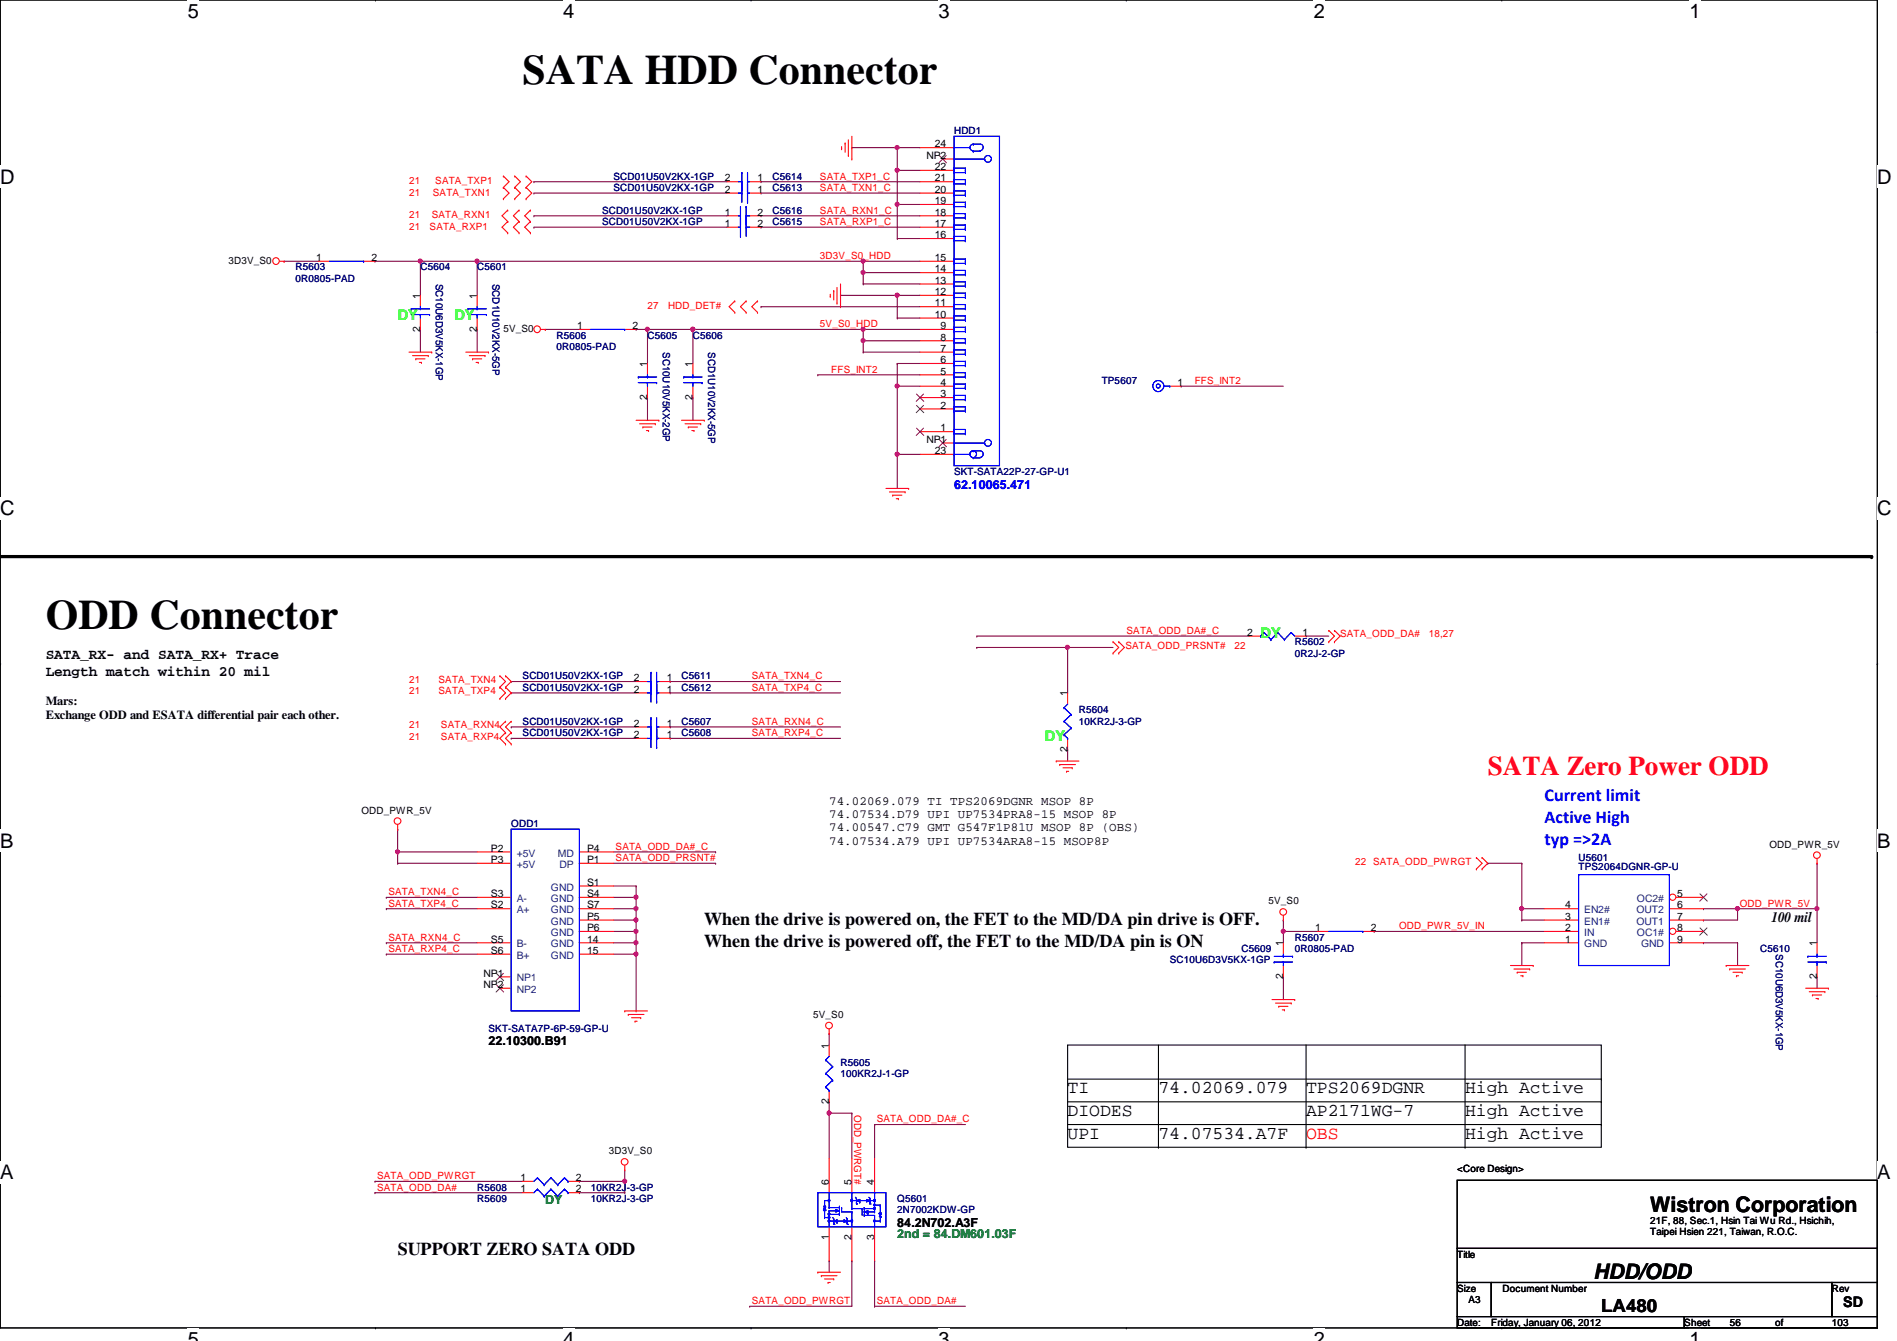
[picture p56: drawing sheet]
<svg xmlns="http://www.w3.org/2000/svg" width="297mm" height="210mm" viewBox="0 0 297 210" stroke-linecap="round" stroke-linejoin="round" font-family="sans-serif">
<defs><g id="words">
<g font-size="6.6">
<text x="81.8" y="13.1">SATA HDD Connector</text>
<text x="7.2" y="98.5">ODD Connector</text>
</g>
<text font-size="4.2" fill="#f00" x="233" y="121.2">SATA Zero Power ODD</text>
<g font-size="3.3">
<text x="258.4" y="189.7">Wistron Corporation</text>
<text x="249.5" y="200.2">HDD/ODD</text>
</g>
<g font-size="3.1">
<text x="29.4" y="2.8">5</text>
<text x="88.2" y="2.8">4</text>
<text x="147" y="2.8">3</text>
<text x="205.7" y="2.8">2</text>
<text x="264.5" y="2.8">1</text>
<text x="0" y="28.7">D</text>
<text x="294" y="28.7">D</text>
<text x="0" y="80.7">C</text>
<text x="294" y="80.7">C</text>
<text x="0" y="132.7">B</text>
<text x="294" y="132.7">B</text>
<text x="0" y="184.6">A</text>
<text x="294" y="184.6">A</text>
<text x="29.4" y="210.7">5</text>
<text x="88.2" y="210.7">4</text>
<text x="147" y="210.7">3</text>
<text x="205.7" y="210.7">2</text>
<text x="264.5" y="210.7">1</text>
</g>
<g font-size="2.8" fill="#00f">
<text x="241.8" y="125.4">Current limit</text>
<text x="241.8" y="128.9">Active High</text>
<text x="241.8" y="132.3">typ =&gt;2A</text>
</g>
<g font-size="2.8">
<text x="110.3" y="144.8">When the drive is powered on, the FET to the MD/DA pin drive is OFF.</text>
<text x="110.3" y="148.2">When the drive is powered off, the FET to the MD/DA pin is ON</text>
<text x="167.2" y="171.2">TI</text>
<text x="181.4" y="171.2">74.02069.079</text>
<text x="204.5" y="171.2">TPS2069DGNR</text>
<text x="229.4" y="171.2">High Active</text>
<text x="167.2" y="174.7">DIODES</text>
<text x="167.2" y="178.3">UPI</text>
<text x="181.4" y="178.3">74.07534.A7F</text>
<text x="204.5" y="174.7">AP2171WG-7</text>
<text x="229.4" y="174.7">High Active</text>
<text x="229.4" y="178.3">High Active</text>
<text x="62.3" y="196.4">SUPPORT ZERO SATA ODD</text>
<text x="250.7" y="205.3">LA480</text>
</g>
<text font-size="2.8" fill="#f00" x="204.5" y="178.3">OBS</text>
<g font-size="2.3" fill="#0f0">
<text x="62.3" y="50.1">DY</text>
<text x="71.2" y="50.1">DY</text>
<text x="197.4" y="99.9">DY</text>
<text x="163.6" y="115.9">DY</text>
</g>
<g font-size="2.3">
<text x="7.2" y="103.2">SATA_RX- and SATA_RX+ Trace</text>
<text x="7.2" y="105.7">Length match within 20 mil</text>
<text x="277.4" y="144.3">100 mil</text>
<text x="288.6" y="204.6">SD</text>
</g>
<text font-size="1.9" fill="#00f" x="149.4" y="76.5">62.10065.471</text>
<g font-size="1.9">
<text x="7.2" y="110.3">Mars:</text>
<text x="7.2" y="112.6">Exchange ODD and ESATA differential pair each other.</text>
<text x="129.8" y="126">74.02069.079 TI TPS2069DGNR MSOP 8P</text>
<text x="129.8" y="128.1">74.07534.D79 UPI UP7534PRA8-15 MSOP 8P</text>
<text x="129.8" y="130.1">74.00547.C79 GMT G547F1P81U MSOP 8P (OBS)</text>
<text x="129.8" y="132.2">74.07534.A79 UPI UP7534ARA8-15 MSOP8P</text>
<text x="76.5" y="163.6">22.10300.B91</text>
<text x="140.5" y="192.1">84.2N702.A3F</text>
</g>
<g font-size="1.9" fill="#008000">
<text x="85.4" y="188.5">DY</text>
<text x="140.5" y="193.8">2nd = 84.DM601.03F</text>
</g>
<g font-size="1.6">
<text x="146.4" y="23.1">24</text>
<text x="113.5" y="28.4">2</text>
<text x="118.6" y="28.4">1</text>
<text x="145.1" y="24.8">NP2</text>
<text x="146.4" y="28.4">21</text>
<text x="146.4" y="26.6">22</text>
<text x="113.5" y="30.2">2</text>
<text x="113.5" y="35.5">1</text>
<text x="113.5" y="33.7">1</text>
<text x="118.6" y="30.2">1</text>
<text x="118.6" y="35.5">2</text>
<text x="118.6" y="33.7">2</text>
<text x="146.4" y="35.5">17</text>
<text x="146.4" y="33.7">18</text>
<text x="146.4" y="32">19</text>
<text x="146.4" y="30.2">20</text>
<text x="35.8" y="41.3">3D3V_S0</text>
<text x="49.5" y="40.9">1</text>
<text x="58.2" y="40.9">2</text>
<text x="146.4" y="40.9">15</text>
<text x="146.4" y="37.3">16</text>
<text x="65.8" y="46.8" transform="rotate(-90 65.8 46.8)">1</text>
<text x="74.7" y="46.8" transform="rotate(-90 74.7 46.8)">1</text>
<text x="146.4" y="48">11</text>
<text x="146.4" y="46.2">12</text>
<text x="146.4" y="44.4">13</text>
<text x="146.4" y="42.6">14</text>
<text x="65.8" y="51.9" transform="rotate(-90 65.8 51.9)">2</text>
<text x="74.7" y="51.9" transform="rotate(-90 74.7 51.9)">2</text>
<text x="78.8" y="51.9">5V_S0</text>
<text x="90.4" y="51.5">1</text>
<text x="99.1" y="51.5">2</text>
<text x="146.4" y="49.7">10</text>
<text x="147.3" y="53.3">8</text>
<text x="147.3" y="51.5">9</text>
<text x="101.3" y="57.4" transform="rotate(-90 101.3 57.4)">1</text>
<text x="108.5" y="57.4" transform="rotate(-90 108.5 57.4)">1</text>
<text x="147.3" y="58.6">5</text>
<text x="147.3" y="56.9">6</text>
<text x="147.3" y="55.1">7</text>
<text x="101.3" y="62.6" transform="rotate(-90 101.3 62.6)">2</text>
<text x="108.5" y="62.6" transform="rotate(-90 108.5 62.6)">2</text>
<text x="147.3" y="64">2</text>
<text x="147.3" y="62.2">3</text>
<text x="147.3" y="60.4">4</text>
<text x="184.4" y="60.4">1</text>
<text x="145.1" y="69.3">NP1</text>
<text x="146.4" y="71.1">23</text>
<text x="147.3" y="67.5">1</text>
<text x="195.3" y="99.5">2</text>
<text x="204" y="99.5">1</text>
<text x="99.3" y="106.6">2</text>
<text x="104.4" y="106.6">1</text>
<text x="99.3" y="113.7">2</text>
<text x="99.3" y="108.4">2</text>
<text x="104.4" y="113.7">1</text>
<text x="104.4" y="108.4">1</text>
<text x="167.1" y="109" transform="rotate(-90 167.1 109)">1</text>
<text x="99.3" y="115.5">2</text>
<text x="104.4" y="115.5">1</text>
<text x="167.1" y="117.7" transform="rotate(-90 167.1 117.7)">2</text>
<text x="56.6" y="127.3">ODD_PWR_5V</text>
<text x="76.9" y="133.3">P2</text>
<text x="76.9" y="135.1">P3</text>
<text x="91.9" y="135.1">P1</text>
<text x="91.9" y="133.3">P4</text>
<text x="277.1" y="132.7">ODD_PWR_5V</text>
<text x="76.9" y="142.2">S2</text>
<text x="76.9" y="140.4">S3</text>
<text x="91.9" y="138.6">S1</text>
<text x="91.9" y="140.4">S4</text>
<text x="91.9" y="142.2">S7</text>
<text x="91.9" y="144">P5</text>
<text x="198.6" y="141.6">5V_S0</text>
<text x="245.1" y="144">3</text>
<text x="245.1" y="142.2">4</text>
<text x="262.6" y="144">7</text>
<text x="262.6" y="142.2">6</text>
<text x="262.6" y="140.4">5</text>
<text x="76.9" y="147.5">S5</text>
<text x="76.9" y="149.3">S6</text>
<text x="91.9" y="145.8">P6</text>
<text x="91.9" y="147.5">14</text>
<text x="91.9" y="149.3">15</text>
<text x="200.9" y="148.1" transform="rotate(-90 200.9 148.1)">1</text>
<text x="205.9" y="145.8">1</text>
<text x="214.6" y="145.8">2</text>
<text x="245.1" y="147.5">1</text>
<text x="245.1" y="145.8">2</text>
<text x="262.6" y="145.8">8</text>
<text x="262.6" y="147.5">9</text>
<text x="284.5" y="148.1" transform="rotate(-90 284.5 148.1)">1</text>
<text x="75.7" y="152.9">NP1</text>
<text x="75.7" y="154.6">NP2</text>
<text x="200.9" y="153.2" transform="rotate(-90 200.9 153.2)">2</text>
<text x="284.5" y="153.2" transform="rotate(-90 284.5 153.2)">2</text>
<text x="127.3" y="159.3">5V_S0</text>
<text x="129.8" y="164.1" transform="rotate(-90 129.8 164.1)">1</text>
<text x="129.8" y="172.8" transform="rotate(-90 129.8 172.8)">2</text>
<text x="81.5" y="184.9">1</text>
<text x="90.2" y="184.9">2</text>
<text x="95.3" y="180.7">3D3V_S0</text>
<text x="129.8" y="185.5" transform="rotate(-90 129.8 185.5)">6</text>
<text x="133.3" y="185.5" transform="rotate(-90 133.3 185.5)">5</text>
<text x="136.9" y="185.5" transform="rotate(-90 136.9 185.5)">4</text>
<text x="228.2" y="183.5">&lt;Core Design&gt;</text>
<text x="81.5" y="186.6">1</text>
<text x="90.2" y="186.6">2</text>
<text x="258.4" y="191.5">21F, 88, Sec.1, Hsin Tai Wu Rd., Hsichih,</text>
<text x="129.8" y="194.1" transform="rotate(-90 129.8 194.1)">1</text>
<text x="133.3" y="194.1" transform="rotate(-90 133.3 194.1)">2</text>
<text x="136.9" y="194.1" transform="rotate(-90 136.9 194.1)">3</text>
<text x="228.2" y="196.8">Title</text>
<text x="258.4" y="193.3">Taipei Hsien 221, Taiwan, R.O.C.</text>
<text x="228.2" y="202.2">Size</text>
<text x="230" y="204">A3</text>
<text x="235.3" y="202.2">Document Number</text>
<text x="286.8" y="202.2">Rev</text>
<text x="228.2" y="207.5">Date:</text>
<text x="233.5" y="207.5">Friday, January 06, 2012</text>
<text x="263.7" y="207.5">Sheet</text>
<text x="270.8" y="207.5">56</text>
<text x="278" y="207.5">of</text>
<text x="286.8" y="207.5">103</text>
</g>
<g font-size="1.6" fill="#000080">
<text x="149.4" y="21">HDD1</text>
<text x="96.1" y="28.1">SCD01U50V2KX-1GP</text>
<text x="96.1" y="29.9">SCD01U50V2KX-1GP</text>
<text x="120.9" y="28.1">C5614</text>
<text x="120.9" y="29.9">C5613</text>
<text x="94.3" y="35.2">SCD01U50V2KX-1GP</text>
<text x="94.3" y="33.4">SCD01U50V2KX-1GP</text>
<text x="120.9" y="35.2">C5615</text>
<text x="120.9" y="33.4">C5616</text>
<text x="46.3" y="42.3">R5603</text>
<text x="46.3" y="44.1">0R0805-PAD</text>
<text x="65.8" y="42.3">C5604</text>
<text x="68.2" y="44.4" transform="rotate(90 68.2 44.4)">SC10U6D3V5KX-1GP</text>
<text x="74.7" y="42.3">C5601</text>
<text x="77.1" y="44.4" transform="rotate(90 77.1 44.4)">SCD1U10V2KX-5GP</text>
<text x="87.2" y="53">R5606</text>
<text x="101.4" y="53">C5605</text>
<text x="108.5" y="53">C5606</text>
<text x="87.2" y="54.8">0R0805-PAD</text>
<text x="103.8" y="55.1" transform="rotate(90 103.8 55.1)">SC10U10V5KX-2GP</text>
<text x="110.9" y="55.1" transform="rotate(90 110.9 55.1)">SCD1U10V2KX-5GP</text>
<text x="172.5" y="60.1">TP5607</text>
<text x="149.4" y="74.3">SKT-SATA22P-27-GP-U1</text>
<text x="202.7" y="101">R5602</text>
<text x="81.8" y="106.3">SCD01U50V2KX-1GP</text>
<text x="106.7" y="106.3">C5611</text>
<text x="202.7" y="102.8">0R2J-2-GP</text>
<text x="81.8" y="113.5">SCD01U50V2KX-1GP</text>
<text x="81.8" y="108.1">SCD01U50V2KX-1GP</text>
<text x="106.7" y="113.5">C5607</text>
<text x="106.7" y="108.1">C5612</text>
<text x="168.9" y="111.7">R5604</text>
<text x="168.9" y="113.5">10KR2J-3-GP</text>
<text x="81.8" y="115.2">SCD01U50V2KX-1GP</text>
<text x="106.7" y="115.2">C5608</text>
<text x="80" y="129.5">ODD1</text>
<text x="247.2" y="134.8">U5601</text>
<text x="247.2" y="136.2">TPS2064DGNR-GP-U</text>
<text x="194.4" y="149">C5609</text>
<text x="202.7" y="147.2">R5607</text>
<text x="202.7" y="149">0R0805-PAD</text>
<text x="275.6" y="149">C5610</text>
<text x="278" y="149.4" transform="rotate(90 278 149.4)">SC10U6D3V5KX-1GP</text>
<text x="183.2" y="150.8">SC10U6D3V5KX-1GP</text>
<text x="76.5" y="161.5">SKT-SATA7P-6P-59-GP-U</text>
<text x="131.6" y="166.8">R5605</text>
<text x="131.6" y="168.6">100KR2J-1-GP</text>
<text x="74.7" y="188.1">R5609</text>
<text x="74.7" y="186.4">R5608</text>
<text x="92.5" y="188.1">10KR2J-3-GP</text>
<text x="92.5" y="186.4">10KR2J-3-GP</text>
<text x="140.5" y="188.1">Q5601</text>
<text x="140.5" y="189.9">2N7002KDW-GP</text>
</g>
<g font-size="1.6" fill="#f00">
<text x="64" y="28.8">21</text>
<text x="68.2" y="28.8">SATA_TXP1</text>
<text x="128.4" y="29.9">SATA_TXN1_C</text>
<text x="128.4" y="28.1">SATA_TXP1_C</text>
<text x="64" y="30.6">21</text>
<text x="64" y="34.2">21</text>
<text x="64" y="35.9">21</text>
<text x="67.3" y="35.9">SATA_RXP1</text>
<text x="67.6" y="34.2">SATA_RXN1</text>
<text x="67.8" y="30.6">SATA_TXN1</text>
<text x="128.4" y="33.4">SATA_RXN1_C</text>
<text x="128.4" y="35.2">SATA_RXP1_C</text>
<text x="128.4" y="40.6">3D3V_S0_HDD</text>
<text x="101.4" y="48.4">27</text>
<text x="104.6" y="48.4">HDD_DET#</text>
<text x="128.4" y="51.2">5V_S0_HDD</text>
<text x="130.2" y="58.3">FFS_INT2</text>
<text x="187.1" y="60.1">FFS_INT2</text>
<text x="176.2" y="101.6">SATA_ODD_PRSNT#</text>
<text x="176.4" y="99.2">SATA_ODD_DA#_C</text>
<text x="193.3" y="101.6">22</text>
<text x="209.8" y="99.8">SATA_ODD_DA#</text>
<text x="223.7" y="99.8">18,27</text>
<text x="64" y="106.9">21</text>
<text x="68.7" y="106.9">SATA_TXN4</text>
<text x="117.7" y="106.3">SATA_TXN4_C</text>
<text x="64" y="108.7">21</text>
<text x="68.7" y="108.7">SATA_TXP4</text>
<text x="117.7" y="113.5">SATA_RXN4_C</text>
<text x="117.7" y="108.1">SATA_TXP4_C</text>
<text x="64" y="114">21</text>
<text x="64" y="115.8">21</text>
<text x="69" y="114">SATA_RXN4</text>
<text x="69" y="115.8">SATA_RXP4</text>
<text x="117.7" y="115.2">SATA_RXP4_C</text>
<text x="96.4" y="134.8">SATA_ODD_PRSNT#</text>
<text x="96.4" y="133">SATA_ODD_DA#_C</text>
<text x="212.2" y="135.3">22 SATA_ODD_PWRGT</text>
<text x="60.8" y="140.1">SATA_TXN4_C</text>
<text x="60.8" y="141.9">SATA_TXP4_C</text>
<text x="272.4" y="141.9">ODD_PWR_5V</text>
<text x="60.8" y="149">SATA_RXP4_C</text>
<text x="60.8" y="147.2">SATA_RXN4_C</text>
<text x="219.1" y="145.5">ODD_PWR_5V_IN</text>
<text x="133.7" y="174.6" transform="rotate(90 133.7 174.6)">ODD_PWRGT#</text>
<text x="137.3" y="175.7">SATA_ODD_DA#_C</text>
<text x="59.1" y="184.6">SATA_ODD_PWRGT</text>
<text x="59.1" y="186.4">SATA_ODD_DA#</text>
<text x="117.7" y="204.1">SATA_ODD_PWRGT</text>
<text x="137.3" y="204.1">SATA_ODD_DA#</text>
</g>
<g font-size="1.6" fill="#004080">
<text x="80.9" y="134.1">+5V</text>
<text x="80.9" y="135.8">+5V</text>
<text x="87.4" y="134.1">MD</text>
<text x="87.6" y="135.8">DP</text>
<text x="80.9" y="143">A+</text>
<text x="80.9" y="141.2">A-</text>
<text x="86.3" y="139.4">GND</text>
<text x="86.3" y="141.2">GND</text>
<text x="86.3" y="143">GND</text>
<text x="248.1" y="143">EN2#</text>
<text x="256.2" y="143">OUT2</text>
<text x="256.3" y="141.2">OC2#</text>
<text x="80.9" y="148.3">B-</text>
<text x="86.3" y="144.7">GND</text>
<text x="86.3" y="146.5">GND</text>
<text x="86.3" y="148.3">GND</text>
<text x="248.1" y="148.3">GND</text>
<text x="248.1" y="146.5">IN</text>
<text x="248.1" y="144.7">EN1#</text>
<text x="256.2" y="144.7">OUT1</text>
<text x="256.3" y="146.5">OC1#</text>
<text x="257" y="148.3">GND</text>
<text x="80.9" y="150.1">B+</text>
<text x="80.9" y="153.6">NP1</text>
<text x="80.9" y="155.4">NP2</text>
<text x="86.3" y="150.1">GND</text>
</g>
</g></defs>
<path d="M0 0h294v207.9h-294z" fill="none" stroke="#000" stroke-width=".17"/>
<g fill="#fff">
<path d="M29.4 0h1.8v3.5h-1.8z"/>
<path d="M29.4 207.9h1.8v2h-1.8z"/>
</g>
<path d="M58.8 0h.1M58.8 207.9h.1" fill="none" stroke="#000" stroke-width=".17"/>
<g fill="#fff">
<path d="M88.2 0h1.7v3.5h-1.7z"/>
<path d="M88.2 207.9h1.7v2h-1.7z"/>
</g>
<path d="M117.6 0h.1M117.6 207.9h.1" fill="none" stroke="#000" stroke-width=".17"/>
<g fill="#fff">
<path d="M147 0h1.7v3.5h-1.7z"/>
<path d="M147 207.9h1.7v2h-1.7z"/>
</g>
<path d="M176.4 0h.1M176.4 207.9h.1" fill="none" stroke="#000" stroke-width=".17"/>
<g fill="#fff">
<path d="M205.7 0h1.8v3.5h-1.8z"/>
<path d="M205.7 207.9h1.8v2h-1.8z"/>
</g>
<path d="M235.2 0h.1M235.2 207.9h.1" fill="none" stroke="#000" stroke-width=".17"/>
<g fill="#fff">
<path d="M264.5 0h1.8v3.5h-1.8z"/>
<path d="M264.5 207.9h1.8v2h-1.8z"/>
<path d="M0 26h2.3v3.4h-2.3z"/>
<path d="M294 26h2.2v3.4h-2.2z"/>
<path d="M0 77.9h2.3v3.5h-2.3z"/>
<path d="M294 77.9h2.2v3.5h-2.2z"/>
</g>
<path d="M0 51.9h.1M294 51.9h.1" fill="none" stroke="#000" stroke-width=".17"/>
<g fill="#fff">
<path d="M0 129.9h2.1v3.4h-2.1z"/>
<path d="M294 129.9h2v3.4h-2z"/>
</g>
<path d="M0 103.9h.1M294 103.9h.1" fill="none" stroke="#000" stroke-width=".17"/>
<path d="M0 103.9h.1M294 103.9h.1" fill="none" stroke="#000" stroke-width=".16"/>
<g fill="#fff">
<path d="M0 181.8h2.1v3.5h-2.1z"/>
<path d="M294 181.8h2v3.5h-2z"/>
</g>
<path d="M0 155.9h.1M294 155.9h.1" fill="none" stroke="#000" stroke-width=".17"/>
<path d="M90.7 184.9h.1M90.7 184.9h7.1" fill="none" stroke="#800040" stroke-width=".17"/>
<circle cx="97.8" cy="184.9" r=".32" fill="#f0f"/>
<circle cx="97.8" cy="184.9" r=".32" fill="none" stroke="#f0f" stroke-width=".17"/>
<path d="M238.3 142.2h.1M238.3 142.2h3.5M58.7 184.9h.1M58.7 184.9h23.1M90.7 186.7h.1M90.7 186.7h7.1M97.8 184.9h.1M97.8 186.7h.1M97.8 183.1v3.6" fill="none" stroke="#800040" stroke-width=".17"/>
<circle cx="238.3" cy="142.2" r=".32" fill="#f0f"/>
<circle cx="238.3" cy="142.2" r=".32" fill="none" stroke="#f0f" stroke-width=".17"/>
<path d="M238.3 135.1h.1M238.3 135.1v7.1M266.7 142.2h.1M266.7 142.2h5.4" fill="none" stroke="#800040" stroke-width=".17"/>
<circle cx="272" cy="142.2" r=".32" fill="#f0f"/>
<circle cx="272" cy="142.2" r=".32" fill="none" stroke="#f0f" stroke-width=".17"/>
<g fill="none" stroke="#800040" stroke-width=".17">
<path d="M201 152.9h.1M201 152.9v3.6M238.3 147.6h.1M238.3 147.6h3.5M238.3 147.6v3.5M266.7 144h.1M272.1 142.2h.1M272.1 142.2v1.8h-5.4M284.5 152.9h.1M284.5 142.2h.1M284.5 142.2v5.4M284.5 152.9v1.8"/>
<path d="M136.9 176h.1M136.9 176v5.4M136.9 176h14.3"/>
</g>
<circle cx="284.5" cy="142.2" r=".32" fill="#f0f"/>
<circle cx="284.5" cy="142.2" r=".32" fill="none" stroke="#f0f" stroke-width=".17"/>
<g fill="none" stroke="#800040" stroke-width=".17">
<path d="M233 135.1h.1M233 135.1h5.3M272.1 142.2h.1M272.1 142.2h12.4M129.8 174.2h.1M129.8 174.2v7.2M129.8 197.4h.1M129.8 197.4v1.7M133.4 197.4h.1M133.4 197.4v7.1h-16M136.9 197.4h.1M136.9 197.4v7.1"/>
<path d="M117.4 204.5h.1M136.9 204.5h.1M136.9 204.5h14.3"/>
</g>
<circle cx="129.8" cy="174.2" r=".32" fill="#f0f"/>
<circle cx="129.8" cy="174.2" r=".32" fill="none" stroke="#f0f" stroke-width=".17"/>
<g fill="none" stroke="#800040" stroke-width=".17">
<path d="M152.9 101.3h.1M152.9 101.3h21.4M167.2 117.3h.1M167.2 101.3h.1M167.2 101.3v7.2M167.2 117.3v1.8M284.5 135.1h.1M284.5 135.1v7.1M129.8 174.2h.1M129.8 172.5h.1M129.8 161.8h.1M129.8 174.2h3.6"/>
<path d="M129.8 161.8v1.8M129.8 172.5v1.7M133.4 174.2h.1M133.4 174.2v7.2"/>
</g>
<circle cx="167.1" cy="101.3" r=".32" fill="#f0f"/>
<circle cx="167.1" cy="101.3" r=".32" fill="none" stroke="#f0f" stroke-width=".17"/>
<g fill="none" stroke="#800040" stroke-width=".17">
<path d="M152.9 99.6h.1M152.9 99.6h42.7M204.5 99.6h.1M204.5 99.6h3.6M80 113.8h.1M80 115.6h.1M80 106.7h.1M80 108.5h.1M80 113.8h19.6M80 115.6h19.6M80 106.7h19.6M80 108.5h19.6"/>
<path d="M104.9 115.6h.1M104.9 113.8h.1M104.9 106.7h.1M104.9 108.5h.1M104.9 113.8h26.7M104.9 115.6h26.7M104.9 106.7h26.7M104.9 108.5h26.7M62.3 133.3h.1M62.3 133.3h12.4"/>
</g>
<circle cx="62.2" cy="133.3" r=".32" fill="#f0f"/>
<circle cx="62.2" cy="133.3" r=".32" fill="none" stroke="#f0f" stroke-width=".17"/>
<path d="M62.3 129.8h.1M62.3 135.1h.1M62.3 133.3h.1M62.3 129.8v5.3M62.3 135.1h12.4M96.1 138.7h3.5M99.6 138.7h.1M99.6 138.7v1.8M99.6 140.5h.1" fill="none" stroke="#800040" stroke-width=".17"/>
<circle cx="99.6" cy="140.4" r=".32" fill="#f0f"/>
<circle cx="99.6" cy="140.4" r=".32" fill="none" stroke="#f0f" stroke-width=".17"/>
<path d="M96.1 140.5h3.5M99.6 140.5h.1M99.6 142.2h.1M99.6 140.5v1.7" fill="none" stroke="#800040" stroke-width=".17"/>
<circle cx="99.6" cy="142.2" r=".32" fill="#f0f"/>
<circle cx="99.6" cy="142.2" r=".32" fill="none" stroke="#f0f" stroke-width=".17"/>
<path d="M96.1 142.2h3.5M96.1 144h3.5M96.1 145.8h3.5M96.1 147.6h3.5M96.1 149.4h3.5M99.6 142.2h.1M99.6 144h.1M99.6 145.8h.1M99.6 147.6h.1M99.6 149.4h.1M99.6 142.2v1.8" fill="none" stroke="#800040" stroke-width=".17"/>
<circle cx="99.6" cy="144" r=".32" fill="#f0f"/>
<circle cx="99.6" cy="144" r=".32" fill="none" stroke="#f0f" stroke-width=".17"/>
<path d="M99.6 145.8h.1M99.6 144v1.8" fill="none" stroke="#800040" stroke-width=".17"/>
<circle cx="99.6" cy="145.8" r=".32" fill="#f0f"/>
<circle cx="99.6" cy="145.8" r=".32" fill="none" stroke="#f0f" stroke-width=".17"/>
<path d="M99.6 147.6h.1M99.6 145.8v1.8" fill="none" stroke="#800040" stroke-width=".17"/>
<circle cx="99.6" cy="147.5" r=".32" fill="#f0f"/>
<circle cx="99.6" cy="147.5" r=".32" fill="none" stroke="#f0f" stroke-width=".17"/>
<path d="M99.6 149.4h.1M99.6 147.6v1.8" fill="none" stroke="#800040" stroke-width=".17"/>
<circle cx="99.6" cy="149.3" r=".32" fill="#f0f"/>
<circle cx="99.6" cy="149.3" r=".32" fill="none" stroke="#f0f" stroke-width=".17"/>
<g fill="none" stroke="#800040" stroke-width=".17">
<path d="M96.1 135.1h16M96.1 133.3h16M112.1 135.1h.1M112.1 133.3h.1M60.5 140.5h.1M60.5 149.4h.1M60.5 147.6h.1M60.5 142.2h.1M60.5 140.5h14.2M60.5 149.4h14.2M60.5 147.6h14.2M60.5 142.2h14.2"/>
<path d="M99.6 158.2h.1M99.6 149.4v8.8M201 145.8h.1M201 145.8v1.8M201 145.8h5.3M215.2 145.8h.1M215.2 145.8h26.6"/>
</g>
<circle cx="200.9" cy="145.8" r=".32" fill="#f0f"/>
<circle cx="200.9" cy="145.8" r=".32" fill="none" stroke="#f0f" stroke-width=".17"/>
<path d="M44.5 40.9h.1M44.5 40.9h5.3M140.5 60.5h.1M140.5 60.5v10.6M201 144h.1M201 144v1.8" fill="none" stroke="#800040" stroke-width=".17"/>
<circle cx="140.5" cy="60.4" r=".32" fill="#f0f"/>
<circle cx="140.5" cy="60.4" r=".32" fill="none" stroke="#f0f" stroke-width=".17"/>
<path d="M58.7 40.9h.1M58.7 40.9h16M65.8 40.9h.1M65.8 51.6h.1M65.8 40.9v5.3M65.8 51.6v3.5M74.7 51.6h.1M74.7 40.9h.1M74.7 40.9v5.3M74.7 51.6v3.5" fill="none" stroke="#800040" stroke-width=".17"/>
<circle cx="65.8" cy="40.9" r=".32" fill="#f0f"/>
<circle cx="65.8" cy="40.9" r=".32" fill="none" stroke="#f0f" stroke-width=".17"/>
<path d="M108.5 51.6h.1M108.5 51.6h26.7M135.2 53.3h.1M135.2 53.3v1.8M140.5 56.9h.1M140.5 56.9h3.6M140.5 56.9v3.6" fill="none" stroke="#800040" stroke-width=".17"/>
<circle cx="108.5" cy="51.5" r=".32" fill="#f0f"/>
<circle cx="108.5" cy="51.5" r=".32" fill="none" stroke="#f0f" stroke-width=".17"/>
<path d="M101.4 51.6h.1M101.4 51.6h7.1M135.2 51.6h.1M135.2 51.6v1.7" fill="none" stroke="#800040" stroke-width=".17"/>
<circle cx="108.5" cy="51.5" r=".32" fill="#f0f"/>
<circle cx="108.5" cy="51.5" r=".32" fill="none" stroke="#f0f" stroke-width=".17"/>
<circle cx="101.4" cy="51.5" r=".32" fill="#f0f"/>
<circle cx="101.4" cy="51.5" r=".32" fill="none" stroke="#f0f" stroke-width=".17"/>
<path d="M99.6 51.6h.1M99.6 51.6h1.8M101.4 51.6h.1M101.4 51.6v5.3M108.5 51.6h.1M108.5 51.6v5.3M135.2 53.3h.1M135.2 53.3h8.9" fill="none" stroke="#800040" stroke-width=".17"/>
<circle cx="135.1" cy="53.3" r=".32" fill="#f0f"/>
<circle cx="135.1" cy="53.3" r=".32" fill="none" stroke="#f0f" stroke-width=".17"/>
<path d="M135.2 51.6h.1M135.2 51.6h8.9" fill="none" stroke="#800040" stroke-width=".17"/>
<circle cx="135.1" cy="51.5" r=".32" fill="#f0f"/>
<circle cx="135.1" cy="51.5" r=".32" fill="none" stroke="#f0f" stroke-width=".17"/>
<path d="M135.2 55.1h.1M135.2 44.4h.1M135.2 40.9h.1M135.2 55.1h8.9M135.2 44.4h8.9M135.2 40.9h8.9M101.4 62.2h.1M101.4 62.2v3.6M108.5 62.2h.1M108.5 62.2v3.6" fill="none" stroke="#800040" stroke-width=".17"/>
<circle cx="135.1" cy="40.9" r=".32" fill="#f0f"/>
<circle cx="135.1" cy="40.9" r=".32" fill="none" stroke="#f0f" stroke-width=".17"/>
<path d="M135.2 42.7h.1M135.2 42.7h8.9M140.5 46.2h.1M140.5 46.2h3.6" fill="none" stroke="#800040" stroke-width=".17"/>
<circle cx="140.5" cy="46.2" r=".32" fill="#f0f"/>
<circle cx="140.5" cy="46.2" r=".32" fill="none" stroke="#f0f" stroke-width=".17"/>
<path d="M135.2 42.7h.1M135.2 42.7v1.7" fill="none" stroke="#800040" stroke-width=".17"/>
<circle cx="135.1" cy="42.6" r=".32" fill="#f0f"/>
<circle cx="135.1" cy="42.6" r=".32" fill="none" stroke="#f0f" stroke-width=".17"/>
<path d="M74.7 40.9h.1M74.7 40.9h60.5" fill="none" stroke="#800040" stroke-width=".17"/>
<circle cx="74.7" cy="40.9" r=".32" fill="#f0f"/>
<circle cx="74.7" cy="40.9" r=".32" fill="none" stroke="#f0f" stroke-width=".17"/>
<g fill="none" stroke="#800040" stroke-width=".17">
<path d="M128.1 58.7h.1M128.1 58.7h16M135.2 40.9h.1M135.2 40.9v1.8M140.5 46.2h.1M140.5 49.8h.1M140.5 46.2v3.6M140.5 49.8h3.6M140.5 60.5h.1M140.5 71.1h.1M140.5 60.5h3.6M140.5 71.1v5.4"/>
<path d="M140.5 71.1h3.6"/>
</g>
<circle cx="140.5" cy="71.1" r=".32" fill="#f0f"/>
<circle cx="140.5" cy="71.1" r=".32" fill="none" stroke="#f0f" stroke-width=".17"/>
<path d="M83.6 33.8h.1M83.6 33.8h30.2M119.2 33.8h.1M119.2 33.8h24.9M140.5 26.7h.1M140.5 23.1h.1M140.5 26.7h3.6M140.5 23.1h3.6M85.4 51.6h.1M85.4 51.6h5.3" fill="none" stroke="#800040" stroke-width=".17"/>
<circle cx="140.5" cy="23.1" r=".32" fill="#f0f"/>
<circle cx="140.5" cy="23.1" r=".32" fill="none" stroke="#f0f" stroke-width=".17"/>
<path d="M140.5 32h.1M140.5 26.7h.1M140.5 32h3.6M140.5 26.7v5.3" fill="none" stroke="#800040" stroke-width=".17"/>
<circle cx="140.5" cy="32" r=".32" fill="#f0f"/>
<circle cx="140.5" cy="32" r=".32" fill="none" stroke="#f0f" stroke-width=".17"/>
<circle cx="140.5" cy="26.6" r=".32" fill="#f0f"/>
<circle cx="140.5" cy="26.6" r=".32" fill="none" stroke="#f0f" stroke-width=".17"/>
<g fill="none" stroke="#800040" stroke-width=".17">
<path d="M83.6 28.4h.1M83.6 30.2h.1M83.6 35.6h.1M83.6 28.4h30.2M83.6 30.2h30.2M83.6 35.6h30.2M119.2 30.2h.1M119.2 28.4h.1M119.2 35.6h.1M119.2 28.4h24.9M119.2 30.2h24.9M119.2 35.6h24.9"/>
<path d="M133.4 23.1h.1M133.4 23.1h7.1M140.5 32h.1M140.5 37.3h.1M140.5 23.1h.1M140.5 23.1v3.6M140.5 32v5.3M140.5 37.3h3.6M119.2 48h.1M119.2 48h24.9M131.6 46.2h.1M131.6 46.2h8.9"/>
<path d="M185 60.5h.1M185 60.5h16M238.3 144h.1M238.3 142.2h.1M238.3 144h3.5M238.3 142.2v1.8M266.7 147.6h.1M266.7 147.6h5.4M272.1 147.6h.1M272.1 147.6v3.5M58.7 186.7h.1M58.7 186.7h23.1"/>
</g>
<g fill="none" stroke="#f00" stroke-width=".17">
<path d="M78.8 31.1h.1M78.8 29.3h.1M78.8 27.6h.1M78.8 27.6l.9 .8-.9 .9M78.8 29.3l.9 .9-.9 .9M79.5 34.7h.1M79.5 32.9h.1M79.5 36.4h.1M79.5 34.7l-.9 .9 .9 .8M79.5 32.9l-.9 .9 .9 .9M80.6 29.3h.1M80.6 31.1h.1"/>
<path d="M80.6 27.6h.1M80.6 29.3l.9 .9-.9 .9M80.6 27.6l.9 .8-.9 .9M81.3 32.9h.1M81.3 34.7h.1M81.3 36.4h.1M81.3 32.9l-.9 .9 .9 .9M81.3 34.7l-.9 .9 .9 .8M82.4 31.1h.1M82.4 29.3h.1M82.4 27.6h.1M82.4 27.6l.9 .8-.9 .9"/>
<path d="M82.4 29.3l.9 .9-.9 .9M83.1 34.7h.1M83.1 32.9h.1M83.1 36.4h.1M83.1 34.7l-.9 .9 .9 .8M83.1 32.9l-.9 .9 .9 .9M131.8 23.3h.1M131.8 22.9v.4M132.3 22.4h.1M132.3 22.4v1.4M132.8 24.3h.1M132.8 21.9v2.4"/>
<path d="M133.4 24.9h.1M133.4 21.3v3.6M43.8 40.9h.7M44.5 40.9h.1M64 55.1h3.6M64.6 55.7h2.5M65.1 56.2h.1M65.1 56.2h1.4M65.7 56.7h.3M66 56.7h.1M67.1 55.7h.1M67.6 55.1h.1"/>
<path d="M72.9 55.1h3.6M73.5 55.7h2.4M74 56.2h.1M74 56.2h1.4M74.5 56.7h.4M74.7 46.2v1.8M74.7 49.8v1.8M74.9 56.7h.1M75.9 55.7h.1M76.5 55.1h.1M84.7 51.6h.7M85.4 51.6h.1"/>
<path d="M90.7 51.6h1.8M97.8 51.6h1.8M101.4 56.9v1.8M108.5 56.9v1.8M115.1 48.9h.1M115.1 47.1h.1M115.1 47.1l-.9 .9 .9 .9M116.8 47.1h.1M116.8 48.9h.1M116.8 47.1l-.9 .9 .9 .9M118.6 48.9h.1M118.6 47.1h.1"/>
<path d="M118.6 47.1l-.9 .9 .9 .9M130 46.4h.1M130 46.1v.3M130.6 45.5h.1M130.6 45.5v1.4M131.1 47.5h.1M131.1 45v2.5M131.6 48h.1M131.6 44.4v3.6M99.6 65.8h3.6M100.2 66.3h2.4M100.7 66.8h.1"/>
<path d="M100.7 66.8h1.4M101.2 67.4h.4M101.4 60.5v1.7M101.6 67.4h.1M102.6 66.3h.1M103.2 65.8h.1M106.7 65.8h3.6M107.3 66.3h2.4M107.8 66.8h.1M107.8 66.8h1.4M108.3 67.4h.4M108.5 60.5v1.7"/>
<path d="M108.7 67.4h.1M109.7 66.3h.1M110.3 65.8h.1M138.7 76.5h3.6M139.3 77h2.4M139.8 77.5h.1M139.8 77.5h1.4M140.3 78.1h.4M140.7 78.1h.1M141.7 77h.1M142.3 76.5h.1M208.1 98.7h.1"/>
<path d="M208.1 98.7l.9 .9-.9 .9M209 98.7h.1M209 98.7l.8 .9-.8 .9M78.3 107.6h.1M78.3 105.8h.1M78.3 109.3h.1M78.3 105.8l.9 .9-.9 .9M78.3 107.6l.9 .9-.9 .8M79.2 114.7h.1M79.2 112.9h.1M79.2 116.5h.1M79.2 105.8h.1"/>
<path d="M79.2 107.6h.1M79.2 109.3h.1M79.2 112.9l-.9 .9 .9 .9M79.2 114.7l-.9 .9 .9 .9M79.2 105.8l.8 .9-.8 .9M79.2 107.6l.8 .9-.8 .8M80 114.7h.1M80 112.9h.1M80 116.5h.1M80 112.9l-.8 .9 .8 .9M80 114.7l-.8 .9 .8 .9M99.6 113.8h1.8"/>
<path d="M99.6 108.5h1.8M103.2 113.8h1.7M103.2 108.5h1.7M165.4 119.1h.1M165.4 119.1h3.5M165.9 119.7h.1M165.9 119.7h2.5M167.2 108.5v1.7M167.2 115.6v1.7M174.3 102.2h.1M174.3 100.5h.1M174.3 100.5l.9 .8-.9 .9"/>
<path d="M175.2 102.2h.1M175.2 100.5h.1M175.2 100.5l.9 .8-.9 .9M208.1 100.5h.1M209 100.5h.1M62.3 129.8h.1M62.3 129.1v.7M74.7 135.1h5.3M74.7 133.3h5.3M90.7 138.7h5.4M90.7 135.1h5.4M90.7 133.3h5.4"/>
<path d="M166.5 120.2h1.4M167 120.7h.1M167 120.7h.3M167.9 120.2h.1M231.2 134.2h.1M231.2 136h.1M231.2 134.2l.9 .9-.9 .9M232.1 136h.1M232.1 134.2h.1M232.1 134.2l.9 .9-.9 .9M284.5 135.1h.1M284.5 134.4v.7"/>
<path d="M74.7 142.2h5.3M74.7 140.5h5.3M74.7 147.6h5.3M74.7 149.4h5.3M78.3 154.7h1.7M78.3 152.9h1.7M90.7 142.2h5.4M90.7 140.5h5.4M90.7 147.6h5.4M90.7 149.4h5.4M90.7 144h5.4M90.7 145.8h5.4"/>
<path d="M97.8 158.2h.1M97.8 158.2h3.6M98.4 158.8h.1M98.4 158.8h2.4M98.9 159.3h1.4M99.4 159.9h.1M99.4 159.9h.4M100.3 159.3h.1M199.2 156.5h3.5M199.7 157h2.5M200.2 157.5h.1M200.2 157.5h1.5"/>
<path d="M200.8 158.1h.3M201 144h.1M201 143.3v.7M201.1 158.1h.1M202.2 157h.1M202.7 156.5h.1M206.3 145.8h1.8M213.4 145.8h1.8M236.5 151.1h3.6M237.1 151.7h2.4M237.6 152.2h.1M237.6 152.2h1.4"/>
<path d="M238.1 152.7h.4M238.5 152.7h.1M239.5 151.7h.1M240.1 151.1h.1M241.8 142.2h5.4M241.8 147.6h5.4M241.8 144h5.4M241.8 145.8h5.4M270.3 151.1h.1M270.3 151.1h3.6M270.8 151.7h.1M270.8 151.7h2.5"/>
<path d="M271.4 152.2h1.4M271.9 152.7h.1M271.9 152.7h.3M272.8 152.2h.1M282.7 154.7h3.6M283.3 155.2h2.4M283.8 155.7h.1M283.8 155.7h1.4M284.3 156.3h.4M284.7 156.3h.1M285.7 155.2h.1M286.3 154.7h.1"/>
<path d="M129.8 161.8h.1M129.8 161.1v.7M97.8 183.1h.1M97.8 182.4v.7M128.1 199.1h.1M128.1 199.1h3.5M128.6 199.7h.1M128.6 199.7h2.5M129.1 200.2h1.5M129.7 200.7h.1M129.7 200.7h.3M130.6 200.2h.1"/>
<circle cx="43.2" cy="40.9" r=".52"/>
<circle cx="84.1" cy="51.5" r=".52"/>
<circle cx="62.3" cy="128.5" r=".52"/>
<circle cx="284.5" cy="133.9" r=".52"/>
<circle cx="200.9" cy="142.7" r=".52"/>
<circle cx="129.8" cy="160.5" r=".52"/>
<circle cx="97.8" cy="181.9" r=".52"/>
</g>
<g fill="none" stroke="#000" stroke-width=".17">
<path d="M167.2 163.6h83.5v16h-83.5zM167.2 168.9h83.5M167.2 172.5h83.5M167.2 176h83.5M181.4 179.6h.1M181.4 163.6v16M204.5 179.6h.1M204.5 163.6v16M229.4 179.6h.1M229.4 163.6v16M250.7 168.9h.1M250.7 172.5h.1"/>
<path d="M250.7 176h.1M228.2 184.7h65.8v10.7h-65.8zM228.2 195.4h65.8v5.3h-65.8zM228.2 200.7h5.3v5.4h-5.3zM228.2 206.1h35.5v1.8h-35.5zM233.5 200.7h53.3v5.4h-53.3zM263.7 206.1h30.3v1.8h-30.3zM286.8 200.7h7.2v5.4h-7.2z"/>
</g>
<path d="M0 87.1h293.1" fill="none" stroke="#000" stroke-width=".51"/>
<circle cx="293.1" cy="87.1" r=".25" fill="#000"/>
<path d="M77.7 152.4l1.2 1.1M77.7 154.1l1.2 1.2M78.8 152.4l-1.1 1.1M78.8 154.1l-1.1 1.2" fill="none" stroke="#804000" stroke-width=".16"/>
<g fill="none" stroke="#00f" stroke-width=".17">
<path d="M73.3 48.3h.1M73.3 48.3h2.9M73.3 49.2h2.9M74.7 48.3h.1M74.7 49.2h.1M74.7 48v.3M74.7 49.2v.6M76.2 49.2h.1M92.5 51.6h5.3M97.8 51.6h.1M99.9 59h.1M99.9 59h2.9"/>
<path d="M99.9 59.9h2.9M101.4 59h.1M101.4 59.9h.1M101.4 58.7v.3M101.4 59.9v.6M102.8 59.9h.1M107.1 59h.1M107.1 59h2.8M107.1 59.9h2.8M108.5 59h.1M108.5 59.9h.1M108.5 58.7v.3"/>
<path d="M108.5 59.9v.6M109.9 59.9h.1M101.4 113.8h.5M101.4 108.5h.5M101.9 113.8h.1M101.9 112.4h.1M101.9 108.5h.1M101.9 107h.1M101.9 107v2.9M101.9 112.4v2.8M102.8 113.8h.1M102.8 115.2h.1"/>
<path d="M102.8 108.5h.1M102.8 109.9h.1M102.8 113.8h.4M102.8 107v2.9M102.8 112.4v2.8M102.8 108.5h.4M166.6 110.8h.1M166.6 112.9h.1M166.6 115h.1M166.6 110.8l1.1 1M166.6 112.9l1.1 1.1M166.6 115l.6 .6"/>
<path d="M167.2 115.6h.1M167.2 110.2l-.6 .6M167.7 111.8h.1M167.7 114h.1M167.7 111.8l-1.1 1.1M167.7 114l-1.1 1M80 129.8h10.7v28.4h-10.7zM208.1 145.8h5.3M213.4 145.8h.1"/>
</g>
<circle cx="261.9" cy="145.8" r=".5" fill="#fff"/>
<g fill="none" stroke="#f00" stroke-width=".17">
<path d="M261.4 144h5.3M261.4 142.2h5.3M262.5 145.8h4.2"/>
<circle cx="261.9" cy="145.8" r=".5"/>
</g>
<path d="M266.2 145.2l1.1 1.2M267.3 145.2l-1.2 1.2" fill="none" stroke="#804000" stroke-width=".16"/>
<circle cx="261.9" cy="140.4" r=".5" fill="#fff"/>
<g fill="none" stroke="#f00" stroke-width=".17">
<path d="M65.8 46.2v1.8M65.8 49.8v1.8M183.2 60.5h1.8M195.6 99.6h1.8M202.7 99.6h1.8M261.4 147.6h5.3M262.5 140.5h4.2M129.8 181.4v5.3M129.8 192v5.4M133.4 181.4v5.3M133.4 192v5.4M136.9 181.4v5.3"/>
<path d="M136.9 192v5.4"/>
<circle cx="261.9" cy="140.4" r=".5"/>
</g>
<path d="M266.2 139.9l1.1 1.2M267.3 139.9l-1.2 1.2" fill="none" stroke="#804000" stroke-width=".16"/>
<g fill="none" stroke="#00f" stroke-width=".17">
<path d="M64.4 48.3h.1M64.4 48.3h2.9M64.4 49.2h2.9M65.8 48.3h.1M65.8 49.2h.1M65.8 48v.3M65.8 49.2v.6M67.3 49.2h.1M182.3 60.5h.9M183.2 60.5h.1M197.4 99.6h.1M197.9 99h.1"/>
<path d="M197.9 99l1.1 1.1M197.9 99l-.5 .6M200.1 99h.1M200.1 99l1 1.1M200.1 99l-1.1 1.1M202.2 99h.1M202.2 99l.5 .6M202.2 99l-1.1 1.1M199 100.1h.1M201.1 100.1h.1M247.2 136.9h14.2v14.2h-14.2zM128.9 189.4h.1"/>
<path d="M128.9 188.8h.4M128.9 189.4h.4M128.9 189.4l.2-.6 .2 .6M129.1 187.9h.1M129.1 190.6h.1M129.1 187.9h.7M129.1 187.9v2.7M129.3 188.8h.1M129.3 189.4h.1M129.8 189h.1M129.8 189.5h.1M129.8 186.7v2.3"/>
<path d="M129.8 189.5v2.5M129.8 189h1.6M129.8 190.1h1.6M129.8 191.1h2.7M129.8 189.5h1.6M130.4 190.6l.2 .2M130.6 191.5h.1M130.6 190.8h.1M130.6 191.1h.1M130.6 190.8v.7M130.6 191.1l.5 .2M130.6 191.5l.1 .2"/>
<path d="M130.9 189.4h.1M130.9 189.4v.3l.5-.2M130.9 189.4l.5 .1M131.1 191.3h.1M131.1 191h.1M131.1 191l-.5 .1M131.1 191v.3M131.4 189h.1M131.4 190.1h.1M131.4 189.5h.1M131.4 189.9h.1M131.4 189.4h.1"/>
<path d="M131.4 188.8h.1M131.4 188.8v.4M131.4 189.4v.3M131.4 189.9v.3M131.8 189h.1M131.8 189v.7h1.6M132.2 191h.1M132.2 191v.3l.5-.2M132.2 191l.5 .1M132.5 191.1h.1M132.5 190.6l.2 .2M132.7 191.5h.1"/>
<path d="M132.7 191.1h.1M132.7 190.8h.1M132.7 191.1h.7M132.7 190.8v.7M132.7 191.5l.1 .2M133.4 189.7h.1M133.4 189.2h.1M133.4 191.1h.1M133.4 187.9h2.7M133.4 186.7v2.5M133.4 189.7v2.3M133.4 189.2h1.6"/>
<path d="M133.9 187.4l.2 .2M134.1 188.3h.1M134.1 187.9h.1M134.1 187.6h.1M134.1 188.3l.2 .2M134.1 187.6v.7M134.1 187.9l.5 .2M134.6 188.1h.1M134.6 187.7h.1M134.6 187.7v.4M134.6 187.7l-.5 .2M135 189.2h.1"/>
<path d="M135 190.1h.1M135 189.2v.9M135.3 189.2h.1M135.3 190.2h.1M135.3 190.1h.1M135.3 189.5h.1M135.3 189h.1M135.3 189.7h1.6M135.3 189.2h1.6M135.3 190.2h1.6v1.8M135.3 189.7l.6 .2M135.3 189v.4"/>
<path d="M135.3 189.5v.4M135.3 190.1v.3M135.7 187.7h.1M135.7 187.7v.4l.5-.2M135.7 187.7l.5 .2M135.9 189.9h.1M135.9 189.5h.1M135.9 189.5v.4M135.9 189.5l-.6 .2M136.1 187.9h.1M136.1 187.4l.1 .2M136.2 187.9h.1"/>
<path d="M136.2 188.3h.1M136.2 187.6h.1M136.2 187.9h.7M136.2 187.6v.7M136.2 188.3l.2 .2M136.9 186.7h.1M136.9 189.7h.1M136.9 192h.1M136.9 188.6h.1M136.9 187.9h.1M136.9 186.7v3M136.9 191.1h.9"/>
<path d="M136.9 188.6h.9M137.7 189.9h.1M137.7 189.9l.1 .5 .2-.5M137.7 189.9h.3M137.7 190.4h.3M137.8 191.1h.1M137.8 188.6h.1M137.8 188.6v2.5M138 189.9h.1M138 190.4h.1"/>
<circle cx="181.4" cy="60.4" r=".32"/>
<circle cx="181.4" cy="60.4" r=".87"/>
</g>
<path d="M129.7 191h.2v.2h-.2z" fill-rule="evenodd" fill="#00f"/>
<path d="M129.7 191h.2v.2h-.2z" fill="none" stroke="#00f" stroke-width=".17"/>
<path d="M129.7 189.9h.2v.3h-.2z" fill-rule="evenodd" fill="#00f"/>
<path d="M129.7 189.9h.2v.3h-.2z" fill="none" stroke="#00f" stroke-width=".17"/>
<path d="M129.7 187.8h.2v.2h-.2z" fill-rule="evenodd" fill="#00f"/>
<path d="M129.7 187.8h.2v.2h-.2z" fill="none" stroke="#00f" stroke-width=".17"/>
<path d="M136.8 191h.2v.2h-.2z" fill-rule="evenodd" fill="#00f"/>
<path d="M136.8 191h.2v.2h-.2z" fill="none" stroke="#00f" stroke-width=".17"/>
<path d="M136.8 189.1h.2v.2h-.2z" fill-rule="evenodd" fill="#00f"/>
<path d="M136.8 189.1h.2v.2h-.2z" fill="none" stroke="#00f" stroke-width=".17"/>
<path d="M136.8 188.5h.2v.2h-.2z" fill-rule="evenodd" fill="#00f"/>
<path d="M136.8 188.5h.2v.2h-.2z" fill="none" stroke="#00f" stroke-width=".17"/>
<path d="M136.8 187.8h.2v.2h-.2z" fill-rule="evenodd" fill="#00f"/>
<path d="M136.8 187.8h.2v.2h-.2z" fill="none" stroke="#00f" stroke-width=".17"/>
<path d="M129.7 190.5h.2v.2h-.2z" fill-rule="evenodd" fill="#00f"/>
<path d="M129.1 190.6h.7M129.7 190.5h.2v.2h-.2zM129.8 190.6h.1" fill="none" stroke="#00f" stroke-width=".17"/>
<path d="M133.3 187.8h.2v.2h-.2z" fill-rule="evenodd" fill="#00f"/>
<path d="M133.3 187.8h.2v.2h-.2z" fill="none" stroke="#00f" stroke-width=".17"/>
<path d="M133.3 191h.2v.2h-.2z" fill-rule="evenodd" fill="#00f"/>
<g fill="none" stroke="#00f" stroke-width=".17">
<path d="M128.1 186.7h10.6v5.3h-10.6zM128.9 189.4h.1M128.9 188.8h.4M128.9 189.4h.4M128.9 189.4l.2-.6 .2 .6M129.1 187.9h.1M129.1 190.6h.1M129.1 187.9h.7M129.1 187.9v2.7M129.3 188.8h.1M129.3 189.4h.1M129.8 189h.1"/>
<path d="M129.8 189.5h.1M129.8 186.7v2.3M129.8 189.5v2.5M129.8 189h1.6M129.8 190.1h1.6M129.8 191.1h2.7M129.8 189.5h1.6M130.4 190.6l.2 .2M130.6 191.5h.1M130.6 190.8h.1M130.6 191.1h.1M130.6 190.8v.7"/>
<path d="M130.6 191.1l.5 .2M130.6 191.5l.1 .2M130.9 189.4h.1M130.9 189.4v.3l.5-.2M130.9 189.4l.5 .1M131.1 191.3h.1M131.1 191h.1M131.1 191l-.5 .1M131.1 191v.3M131.4 189h.1M131.4 190.1h.1M131.4 189.5h.1"/>
<path d="M131.4 189.9h.1M131.4 189.4h.1M131.4 188.8h.1M131.4 188.8v.4M131.4 189.4v.3M131.4 189.9v.3M131.8 189h.1M131.8 189v.7h1.6M132.2 191h.1M132.2 191v.3l.5-.2M132.2 191l.5 .1M132.5 191.1h.1"/>
<path d="M132.5 190.6l.2 .2M132.7 191.5h.1M132.7 191.1h.1M132.7 190.8h.1M132.7 191.1h.7M132.7 190.8v.7M132.7 191.5l.1 .2M133.3 191h.2v.2h-.2zM133.4 189.7h.1M133.4 189.2h.1M133.4 191.1h.1M133.4 187.9h2.7"/>
<path d="M133.4 186.7v2.5M133.4 189.7v2.3M133.4 189.2h1.6M133.9 187.4l.2 .2M134.1 188.3h.1M134.1 187.9h.1M134.1 187.6h.1M134.1 188.3l.2 .2M134.1 187.6v.7M134.1 187.9l.5 .2M134.6 188.1h.1M134.6 187.7h.1"/>
<path d="M134.6 187.7v.4M134.6 187.7l-.5 .2M135 189.2h.1M135 190.1h.1M135 189.2v.9M135.3 189.2h.1M135.3 190.2h.1M135.3 190.1h.1M135.3 189.5h.1M135.3 189h.1M135.3 189.7h1.6M135.3 189.2h1.6"/>
<path d="M135.3 190.2h1.6v1.8M135.3 189.7l.6 .2M135.3 189v.4M135.3 189.5v.4M135.3 190.1v.3M135.7 187.7h.1M135.7 187.7v.4l.5-.2M135.7 187.7l.5 .2M135.9 189.9h.1M135.9 189.5h.1M135.9 189.5v.4M135.9 189.5l-.6 .2"/>
<path d="M136.1 187.9h.1M136.1 187.4l.1 .2M136.2 187.9h.1M136.2 188.3h.1M136.2 187.6h.1M136.2 187.9h.7M136.2 187.6v.7M136.2 188.3l.2 .2M136.9 186.7h.1M136.9 189.7h.1M136.9 192h.1M136.9 188.6h.1"/>
<path d="M136.9 187.9h.1M136.9 186.7v3M136.9 191.1h.9M136.9 188.6h.9M137.7 189.9h.1M137.7 189.9l.1 .5 .2-.5M137.7 189.9h.3M137.7 190.4h.3M137.8 191.1h.1M137.8 188.6h.1M137.8 188.6v2.5M138 189.9h.1"/>
<path d="M138 190.4h.1"/>
</g>
<path d="M129.7 191h.2v.2h-.2z" fill-rule="evenodd" fill="#00f"/>
<path d="M129.7 191h.2v.2h-.2z" fill="none" stroke="#00f" stroke-width=".17"/>
<path d="M129.7 189.9h.2v.3h-.2z" fill-rule="evenodd" fill="#00f"/>
<path d="M129.7 189.9h.2v.3h-.2z" fill="none" stroke="#00f" stroke-width=".17"/>
<path d="M129.7 187.8h.2v.2h-.2z" fill-rule="evenodd" fill="#00f"/>
<path d="M129.7 187.8h.2v.2h-.2z" fill="none" stroke="#00f" stroke-width=".17"/>
<path d="M136.8 191h.2v.2h-.2z" fill-rule="evenodd" fill="#00f"/>
<path d="M136.8 191h.2v.2h-.2z" fill="none" stroke="#00f" stroke-width=".17"/>
<path d="M136.8 189.1h.2v.2h-.2z" fill-rule="evenodd" fill="#00f"/>
<path d="M136.8 189.1h.2v.2h-.2z" fill="none" stroke="#00f" stroke-width=".17"/>
<path d="M136.8 188.5h.2v.2h-.2z" fill-rule="evenodd" fill="#00f"/>
<path d="M136.8 188.5h.2v.2h-.2z" fill="none" stroke="#00f" stroke-width=".17"/>
<path d="M136.8 187.8h.2v.2h-.2z" fill-rule="evenodd" fill="#00f"/>
<path d="M136.8 187.8h.2v.2h-.2z" fill="none" stroke="#00f" stroke-width=".17"/>
<path d="M129.7 190.5h.2v.2h-.2z" fill-rule="evenodd" fill="#00f"/>
<path d="M129.1 190.6h.7M129.7 190.5h.2v.2h-.2zM129.8 190.6h.1" fill="none" stroke="#00f" stroke-width=".17"/>
<path d="M133.3 187.8h.2v.2h-.2z" fill-rule="evenodd" fill="#00f"/>
<path d="M133.3 187.8h.2v.2h-.2z" fill="none" stroke="#00f" stroke-width=".17"/>
<path d="M133.3 191h.2v.2h-.2z" fill-rule="evenodd" fill="#00f"/>
<g fill="none" stroke="#00f" stroke-width=".17">
<path d="M115.6 28.4h.6M115.6 30.2h.6M115.6 35.6h.3M115.6 33.8h.3M115.9 35.6h.1M115.9 37h.1M115.9 33.8h.1M115.9 35.2h.1M115.9 32.3v4.7M116.2 28.4h.1M116.2 27h.1M116.2 30.2h.1"/>
<path d="M116.2 28.8h.1M116.2 27v4.7M116.8 35.6h.1M116.8 34.1h.1M116.8 33.8h.1M116.8 32.3h.1M116.8 35.6h.6M116.8 32.3v4.7M116.8 33.8h.6M117 28.4h.1M117 29.9h.1M117 30.2h.1"/>
<path d="M117 31.7h.1M117 28.4h.4M117 27v4.7M117 30.2h.4M149.4 21.3h7.1v51.6h-7.1zM149.4 37.7h.1M149.4 37h.1M149.4 35.9h.1M149.4 35.2h.1M149.4 34.1h.1M149.4 33.4h.1M149.4 32.3h.1"/>
<path d="M149.4 31.7h.1M149.4 30.6h.1M149.4 29.9h.1M149.4 28.8h.1M149.4 28.1h.1M149.4 27h.1M149.4 26.3h.1M149.4 23.1h.1M149.4 26.3v.7M149.4 28.1v.7M149.4 29.9v.7M149.4 31.7v.6"/>
<path d="M149.4 33.4v.7M149.4 35.2v.7M149.4 37v.7M149.4 37.7h1.8M149.4 37h1.8M149.4 35.9h1.8M149.4 35.2h1.8M149.4 34.1h1.8M149.4 33.4h1.8M149.4 32.3h1.8M149.4 31.7h1.8M149.4 30.6h1.8"/>
<path d="M149.4 29.9h1.8M149.4 28.8h1.8M149.4 28.1h1.8M149.4 27h1.8M149.4 26.3h1.8M149.4 24.9h4.8M149.4 23.1h2.5M151.2 37.7h.1M151.2 37h.1M151.2 37.3h.1M151.2 35.9h.1M151.2 35.2h.1"/>
<path d="M151.2 35.6h.1M151.2 34.1h.1M151.2 33.4h.1M151.2 33.8h.1M151.2 32.3h.1M151.2 31.7h.1M151.2 32h.1M151.2 30.6h.1M151.2 29.9h.1M151.2 30.2h.1M151.2 28.8h.1M151.2 28.1h.1"/>
<path d="M151.2 28.4h.1M151.2 27h.1M151.2 26.3h.1M151.2 26.7h.1M151.2 26.3v.7M151.2 28.1v.7M151.2 29.9v.7M151.2 31.7v.6M151.2 33.4v.7M151.2 35.2v.7M151.2 37v.7M151.9 23.1l.2 .4 .3 .1"/>
<path d="M152.4 22.6h.1M152.4 23.7h.1M152.4 22.6a.5 .5 0 0 0-.5 .5M152.4 22.6h1.1a.51 .51 0 0 1 .5 .5 .51 .51 0 0 1-.5 .5M152.4 23.7h1.1M154.2 24.9h.1M51.6 40.9h5.3M56.9 40.9h.1M149.4 59h.1M149.4 58.3h.1M149.4 57.2h.1M149.4 56.6h.1"/>
<path d="M149.4 55.5h.1M149.4 54.8h.1M149.4 53.7h.1M149.4 53h.1M149.4 51.9h.1M149.4 51.2h.1M149.4 50.1h.1M149.4 49.4h.1M149.4 48.3h.1M149.4 47.7h.1M149.4 46.6h.1M149.4 45.9h.1"/>
<path d="M149.4 44.8h.1M149.4 44.1h.1M149.4 43h.1M149.4 42.3h.1M149.4 41.2h.1M149.4 40.6h.1M149.4 40.6v.6M149.4 42.3v.7M149.4 44.1v.7M149.4 45.9v.7M149.4 47.7v.6M149.4 49.4v.7"/>
<path d="M149.4 51.2v.7M149.4 53v.7M149.4 54.8v.7M149.4 56.6v.6M149.4 58.3v.7M149.4 59h1.8M149.4 58.3h1.8M149.4 57.2h1.8M149.4 56.6h1.8M149.4 55.5h1.8M149.4 54.8h1.8M149.4 53.7h1.8"/>
<path d="M149.4 53h1.8M149.4 51.9h1.8M149.4 51.2h1.8M149.4 50.1h1.8M149.4 49.4h1.8M149.4 48.3h1.8M149.4 47.7h1.8M149.4 46.6h1.8M149.4 45.9h1.8M149.4 44.8h1.8M149.4 44.1h1.8M149.4 43h1.8"/>
<path d="M149.4 42.3h1.8M149.4 41.2h1.8M149.4 40.6h1.8M151.2 59h.1M151.2 58.3h.1M151.2 58.7h.1M151.2 57.2h.1M151.2 56.6h.1M151.2 56.9h.1M151.2 55.5h.1M151.2 54.8h.1M151.2 55.1h.1"/>
<path d="M151.2 53.7h.1M151.2 53h.1M151.2 53.3h.1M151.2 51.9h.1M151.2 51.2h.1M151.2 51.6h.1M151.2 50.1h.1M151.2 49.4h.1M151.2 49.8h.1M151.2 48.3h.1M151.2 47.7h.1M151.2 48h.1"/>
<path d="M151.2 46.6h.1M151.2 45.9h.1M151.2 46.2h.1M151.2 44.8h.1M151.2 44.1h.1M151.2 44.4h.1M151.2 43h.1M151.2 42.3h.1M151.2 42.7h.1M151.2 41.2h.1M151.2 40.6h.1M151.2 40.9h.1"/>
<path d="M151.2 40.6v.6M151.2 42.3v.7M151.2 44.1v.7M151.2 45.9v.7M151.2 47.7v.6M151.2 49.4v.7M151.2 51.2v.7M151.2 53v.7M151.2 54.8v.7M151.2 56.6v.6M151.2 58.3v.7M149.4 71.1h.1"/>
<path d="M149.4 67.9h.1M149.4 67.2h.1M149.4 64.3h.1M149.4 63.7h.1M149.4 62.6h.1M149.4 61.9h.1M149.4 60.8h.1M149.4 60.1h.1M149.4 71.1h2.5M149.4 69.3h4.8M149.4 67.9h1.8M149.4 60.1v.7"/>
<path d="M149.4 61.9v.7M149.4 63.7v.6M149.4 67.2v.7M149.4 67.2h1.8M149.4 64.3h1.8M149.4 63.7h1.8M149.4 62.6h1.8M149.4 61.9h1.8M149.4 60.8h1.8M149.4 60.1h1.8M151.2 67.9h.1M151.2 67.2h.1"/>
<path d="M151.2 67.6h.1M151.2 64.3h.1M151.2 63.7h.1M151.2 64h.1M151.2 62.6h.1M151.2 61.9h.1M151.2 62.2h.1M151.2 60.8h.1M151.2 60.1h.1M151.2 60.5h.1M151.2 60.1v.7M151.2 61.9v.7"/>
<path d="M151.2 63.7v.6M151.2 67.2v.7M151.9 71.1l.2 .5h.3M152.4 71.7h.1M152.4 70.6h.1M152.4 70.6a.5 .5 0 0 0-.5 .5M152.4 70.6h1.1a.51 .51 0 0 1 .5 .5 .51 .51 0 0 1-.5 .5M152.4 71.7h1.1M154.2 69.3h.1M101.4 106.7h.5M101.4 115.6h.5M101.9 106.7h.1"/>
<path d="M101.9 105.2h.1M101.9 115.6h.1M101.9 114.1h.1M101.9 105.2v2.9M101.9 114.1v2.9M102.8 106.7h.1M102.8 108.1h.1M102.8 115.6h.1M102.8 117h.1M102.8 106.7h.4M102.8 105.2v2.9M102.8 114.1v2.9"/>
<path d="M102.8 115.6h.4M199.5 150.6h.1M199.5 149.7h2.9M199.5 150.6h2.9M201 149.7h.1M201 150.6h.1M201 149.4v.3M201 150.6v.5M202.4 149.7h.1M283.1 149.7h.1M283.1 149.7h2.9M283.1 150.6h2.9"/>
<path d="M284.5 149.7h.1M284.5 150.6h.1M284.5 149.4v.3M284.5 150.6v.5M286 150.6h.1M129.3 165.9h.1M129.3 168h.1M129.3 170.1h.1M129.3 165.9l1.1 1.1M129.3 168l1.1 1.1M129.3 170.1l.5 .6M129.8 170.7h.1"/>
<path d="M129.8 165.4l-.5 .5M130.4 167h.1M130.4 169.1h.1M130.4 167l-1.1 1M130.4 169.1l-1.1 1M84.2 186.1h.1M84.2 184.4h.1M84.2 186.1l-.6 .6M84.2 186.1l1 1.1M84.2 184.4l-.6 .5M84.2 184.4l1 1.1M85.2 187.2h.1"/>
<path d="M85.2 185.5h.1M86.3 186.1h.1M86.3 184.4h.1M86.3 186.1l-1.1 1.1M86.3 186.1l1 1.1M86.3 184.4l-1.1 1.1M86.3 184.4l1 1.1M87.3 187.2h.1M87.3 185.5h.1M88.4 186.1h.1M88.4 184.4h.1M88.4 186.1l-1.1 1.1"/>
<path d="M88.4 186.1l.5 .6M88.4 184.4l-1.1 1.1M88.4 184.4l.5 .5M88.9 186.7h.1M88.9 184.9h.1M128.1 186.7h10.6v5.3h-10.6zM133.3 191h.2v.2h-.2z"/>
<circle cx="154.7" cy="24.9" r=".54"/>
<circle cx="152.4" cy="71.1" r=".51"/>
<circle cx="154.7" cy="69.3" r=".54"/>
</g>
<g fill="none" stroke="#f00" stroke-width=".17">
<path d="M113.8 28.4h1.8M113.8 30.2h1.8M113.8 35.6h1.8M113.8 33.8h1.8M117.4 28.4h1.8M117.4 30.2h1.8M117.4 35.6h1.8M117.4 33.8h1.8M144.1 28.4h5.3M144.1 30.2h5.3M144.1 35.6h5.3M144.1 33.8h5.3"/>
<path d="M144.1 23.1h5.3M144.1 37.3h5.3M144.1 32h5.3M144.1 26.7h5.3M147.6 24.9h1.8M49.8 40.9h1.8M56.9 40.9h1.8M144.1 58.7h5.3M144.1 56.9h5.3M144.1 55.1h5.3M144.1 53.3h5.3M144.1 51.6h5.3"/>
<path d="M144.1 49.8h5.3M144.1 48h5.3M144.1 46.2h5.3M144.1 44.4h5.3M144.1 42.7h5.3M144.1 40.9h5.3M144.1 71.1h5.3M144.1 67.6h5.3M144.1 64h5.3M144.1 62.2h5.3M144.1 60.5h5.3M147.6 69.3h1.8"/>
<path d="M99.6 106.7h1.8M99.6 115.6h1.8M103.2 106.7h1.7M103.2 115.6h1.7M201 147.6v1.8M201 151.1v1.8M284.5 147.6v1.8M284.5 151.1v1.8M129.8 163.6v1.8M129.8 170.7v1.8M81.8 186.7h1.8M81.8 184.9h1.8"/>
<path d="M88.9 186.7h1.8M88.9 184.9h1.8"/>
</g>
<path d="M147.1 24.3l1.1 1.2M148.2 24.3l-1.2 1.2M143.5 67l1.1 1.2M143.5 63.5l1.1 1.1M143.5 61.7l1.1 1.1M144.6 67l-1.1 1.2M144.6 63.5l-1.1 1.1M144.6 61.7l-1.1 1.1M147.1 68.8l1.1 1.1M148.2 68.8l-1.2 1.1" fill="none" stroke="#804000" stroke-width=".16"/>
<circle cx="97.8" cy="184.9" r=".32" fill="#f0f"/>
<circle cx="97.8" cy="184.9" r=".32" fill="none" stroke="#f0f" stroke-width=".17"/>
<circle cx="238.3" cy="142.2" r=".32" fill="#f0f"/>
<circle cx="238.3" cy="142.2" r=".32" fill="none" stroke="#f0f" stroke-width=".17"/>
<circle cx="272" cy="142.2" r=".32" fill="#f0f"/>
<circle cx="272" cy="142.2" r=".32" fill="none" stroke="#f0f" stroke-width=".17"/>
<circle cx="284.5" cy="142.2" r=".32" fill="#f0f"/>
<circle cx="284.5" cy="142.2" r=".32" fill="none" stroke="#f0f" stroke-width=".17"/>
<circle cx="129.8" cy="174.2" r=".32" fill="#f0f"/>
<circle cx="129.8" cy="174.2" r=".32" fill="none" stroke="#f0f" stroke-width=".17"/>
<circle cx="167.1" cy="101.3" r=".32" fill="#f0f"/>
<circle cx="167.1" cy="101.3" r=".32" fill="none" stroke="#f0f" stroke-width=".17"/>
<circle cx="62.2" cy="133.3" r=".32" fill="#f0f"/>
<circle cx="62.2" cy="133.3" r=".32" fill="none" stroke="#f0f" stroke-width=".17"/>
<circle cx="99.6" cy="140.4" r=".32" fill="#f0f"/>
<circle cx="99.6" cy="140.4" r=".32" fill="none" stroke="#f0f" stroke-width=".17"/>
<circle cx="99.6" cy="142.2" r=".32" fill="#f0f"/>
<circle cx="99.6" cy="142.2" r=".32" fill="none" stroke="#f0f" stroke-width=".17"/>
<circle cx="99.6" cy="144" r=".32" fill="#f0f"/>
<circle cx="99.6" cy="144" r=".32" fill="none" stroke="#f0f" stroke-width=".17"/>
<circle cx="99.6" cy="145.8" r=".32" fill="#f0f"/>
<circle cx="99.6" cy="145.8" r=".32" fill="none" stroke="#f0f" stroke-width=".17"/>
<circle cx="99.6" cy="147.5" r=".32" fill="#f0f"/>
<circle cx="99.6" cy="147.5" r=".32" fill="none" stroke="#f0f" stroke-width=".17"/>
<circle cx="99.6" cy="149.3" r=".32" fill="#f0f"/>
<circle cx="99.6" cy="149.3" r=".32" fill="none" stroke="#f0f" stroke-width=".17"/>
<circle cx="200.9" cy="145.8" r=".32" fill="#f0f"/>
<circle cx="200.9" cy="145.8" r=".32" fill="none" stroke="#f0f" stroke-width=".17"/>
<circle cx="140.5" cy="60.4" r=".32" fill="#f0f"/>
<circle cx="140.5" cy="60.4" r=".32" fill="none" stroke="#f0f" stroke-width=".17"/>
<circle cx="65.8" cy="40.9" r=".32" fill="#f0f"/>
<circle cx="65.8" cy="40.9" r=".32" fill="none" stroke="#f0f" stroke-width=".17"/>
<circle cx="108.5" cy="51.5" r=".32" fill="#f0f"/>
<circle cx="108.5" cy="51.5" r=".32" fill="none" stroke="#f0f" stroke-width=".17"/>
<circle cx="108.5" cy="51.5" r=".32" fill="#f0f"/>
<circle cx="108.5" cy="51.5" r=".32" fill="none" stroke="#f0f" stroke-width=".17"/>
<circle cx="101.4" cy="51.5" r=".32" fill="#f0f"/>
<circle cx="101.4" cy="51.5" r=".32" fill="none" stroke="#f0f" stroke-width=".17"/>
<circle cx="135.1" cy="53.3" r=".32" fill="#f0f"/>
<circle cx="135.1" cy="53.3" r=".32" fill="none" stroke="#f0f" stroke-width=".17"/>
<circle cx="135.1" cy="51.5" r=".32" fill="#f0f"/>
<circle cx="135.1" cy="51.5" r=".32" fill="none" stroke="#f0f" stroke-width=".17"/>
<circle cx="135.1" cy="40.9" r=".32" fill="#f0f"/>
<circle cx="135.1" cy="40.9" r=".32" fill="none" stroke="#f0f" stroke-width=".17"/>
<circle cx="140.5" cy="46.2" r=".32" fill="#f0f"/>
<circle cx="140.5" cy="46.2" r=".32" fill="none" stroke="#f0f" stroke-width=".17"/>
<circle cx="135.1" cy="42.6" r=".32" fill="#f0f"/>
<circle cx="135.1" cy="42.6" r=".32" fill="none" stroke="#f0f" stroke-width=".17"/>
<circle cx="74.7" cy="40.9" r=".32" fill="#f0f"/>
<circle cx="74.7" cy="40.9" r=".32" fill="none" stroke="#f0f" stroke-width=".17"/>
<circle cx="140.5" cy="71.1" r=".32" fill="#f0f"/>
<circle cx="140.5" cy="71.1" r=".32" fill="none" stroke="#f0f" stroke-width=".17"/>
<circle cx="140.5" cy="23.1" r=".32" fill="#f0f"/>
<circle cx="140.5" cy="23.1" r=".32" fill="none" stroke="#f0f" stroke-width=".17"/>
<circle cx="140.5" cy="32" r=".32" fill="#f0f"/>
<circle cx="140.5" cy="32" r=".32" fill="none" stroke="#f0f" stroke-width=".17"/>
<circle cx="140.5" cy="26.6" r=".32" fill="#f0f"/>
<circle cx="140.5" cy="26.6" r=".32" fill="none" stroke="#f0f" stroke-width=".17"/>
<use href="#words"/>
</svg>
